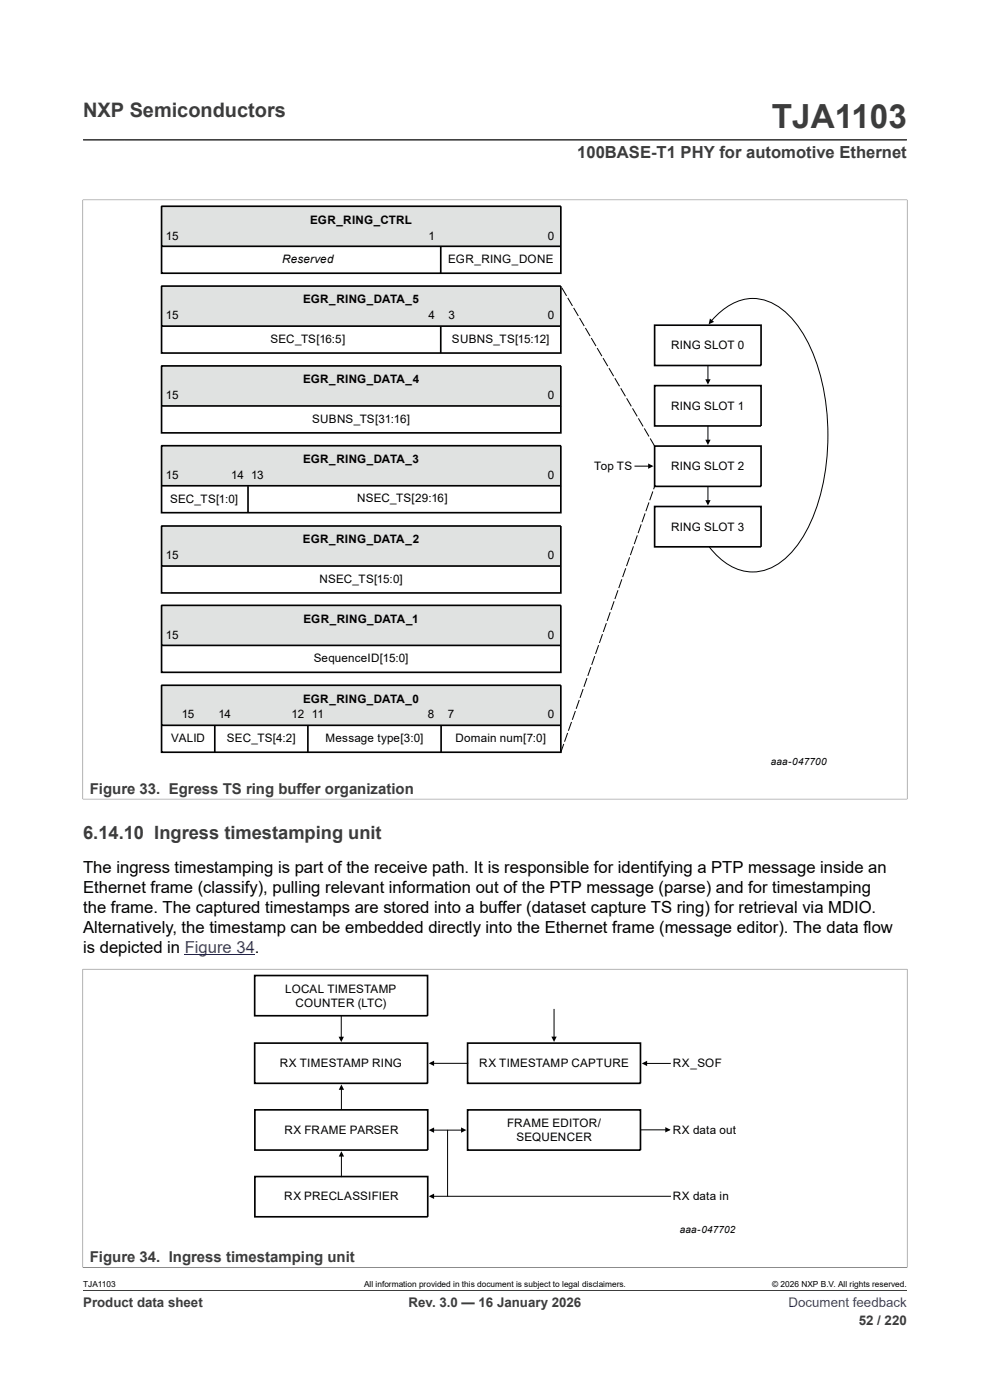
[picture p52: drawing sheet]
<svg xmlns="http://www.w3.org/2000/svg" width="210mm" height="297mm" viewBox="0 0 210 297" stroke-linecap="round" stroke-linejoin="round" font-family="sans-serif">
<defs><g id="words">
<text font-size="7.1" fill="#3c3c3c" x="163.7" y="27.2">TJA1103</text>
<text font-size="4.2" fill="#3c3c3c" x="17.6" y="24.8">NXP Semiconductors</text>
<text font-size="3.9" fill="#3c3c3c" x="17.6" y="177.9">6.14.10 Ingress timestamping unit</text>
<text font-size="3.5" fill="#3c3c3c" x="122.4" y="33.5">100BASE-T1 PHY for automotive Ethernet</text>
<g font-size="3.5">
<text x="17.6" y="185.3">The ingress timestamping is part of the receive path. It is responsible for identifying a PTP message inside an</text>
<text x="17.6" y="189.5">Ethernet frame (classify), pulling relevant information out of the PTP message (parse) and for timestamping</text>
<text x="17.6" y="193.7">the frame. The captured timestamps are stored into a buffer (dataset capture TS ring) for retrieval via MDIO.</text>
<text x="17.6" y="198">Alternatively, the timestamp can be embedded directly into the Ethernet frame (message editor). The data flow</text>
<text x="17.6" y="202.2">is depicted in Figure 34.</text>
</g>
<g font-size="3.2" fill="#3c3c3c">
<text x="19" y="168.4">Figure 33. Egress TS ring buffer organization</text>
<text x="19" y="267.7">Figure 34. Ingress timestamping unit</text>
</g>
<g font-size="2.8" fill="#3c3c3c">
<text x="17.6" y="277.3">Product data sheet</text>
<text x="86.7" y="277.3">Rev. 3.0 — 16 January 2026</text>
<text x="182.2" y="281">52 / 220</text>
</g>
<text font-size="2.8" fill="#00f" x="167.3" y="277.3">Document feedback</text>
<g font-size="2.5">
<text x="65.8" y="47.5">EGR_RING_CTRL</text>
<text x="35.2" y="50.9">15</text>
<text x="90.9" y="50.8">1</text>
<text x="116.2" y="50.8">0</text>
<text x="59.9" y="55.8">Reserved</text>
<text x="95.1" y="55.8">EGR_RING_DONE</text>
<text x="64.3" y="64.3">EGR_RING_DATA_5</text>
<text x="35.2" y="67.8">15</text>
<text x="90.9" y="67.8">4</text>
<text x="95.1" y="67.8">3</text>
<text x="116.2" y="67.8">0</text>
<text x="57.4" y="72.8">SEC_TS[16:5]</text>
<text x="95.9" y="72.8">SUBNS_TS[15:12]</text>
<text x="142.4" y="74.1">RING SLOT 0</text>
<text x="64.3" y="81.3">EGR_RING_DATA_4</text>
<text x="35.2" y="84.7">15</text>
<text x="66.2" y="89.7">SUBNS_TS[31:16]</text>
<text x="116.2" y="84.7">0</text>
<text x="142.4" y="86.9">RING SLOT 1</text>
<text x="35.2" y="101.7">15</text>
<text x="49" y="101.7">14</text>
<text x="53.3" y="101.7">13</text>
<text x="64.3" y="98.3">EGR_RING_DATA_3</text>
<text x="116.2" y="101.6">0</text>
<text x="126" y="99.7">Top TS</text>
<text x="142.4" y="99.7">RING SLOT 2</text>
<text x="36.1" y="106.6">SEC_TS[1:0]</text>
<text x="75.7" y="106.6">NSEC_TS[29:16]</text>
<text x="142.4" y="112.5">RING SLOT 3</text>
<text x="35.2" y="118.6">15</text>
<text x="64.3" y="115.3">EGR_RING_DATA_2</text>
<text x="116.2" y="118.6">0</text>
<text x="67.7" y="123.7">NSEC_TS[15:0]</text>
<text x="35.2" y="135.5">15</text>
<text x="64.4" y="132.1">EGR_RING_DATA_1</text>
<text x="116.2" y="135.5">0</text>
<text x="66.5" y="140.5">SequenceID[15:0]</text>
<text x="64.3" y="149.1">EGR_RING_DATA_0</text>
<text x="38.5" y="152.4">15</text>
<text x="46.3" y="152.4">14</text>
<text x="61.8" y="152.4">12</text>
<text x="66.2" y="152.4">11</text>
<text x="90.7" y="152.4">8</text>
<text x="95" y="152.4">7</text>
<text x="116.2" y="152.4">0</text>
<text x="36.3" y="157.4">VALID</text>
<text x="48.1" y="157.4">SEC_TS[4:2]</text>
<text x="69.1" y="157.4">Message type[3:0]</text>
<text x="96.6" y="157.4">Domain num[7:0]</text>
<text x="60.5" y="210.6">LOCAL TIMESTAMP</text>
<text x="62.7" y="213.5">COUNTER (LTC)</text>
<text x="59.4" y="226.3">RX TIMESTAMP RING</text>
<text x="101.7" y="226.4">RX TIMESTAMP CAPTURE</text>
<text x="142.7" y="226.4">RX_SOF</text>
<text x="107.6" y="239.1">FRAME EDITOR/</text>
<text x="60.3" y="240.5">RX FRAME PARSER</text>
<text x="109.5" y="242.1">SEQUENCER</text>
<text x="142.7" y="240.5">RX data out</text>
<text x="60.3" y="254.6">RX PRECLASSIFIER</text>
<text x="142.7" y="254.6">RX data in</text>
</g>
<g font-size="2.1">
<text x="163.5" y="162.3">aaa-047700</text>
<text x="144.2" y="261.7">aaa-047702</text>
</g>
<g font-size="1.8">
<text x="17.6" y="273.1">TJA1103</text>
<text x="77.2" y="273.1">All information provided in this document is subject to legal disclaimers.</text>
<text x="163.8" y="273.1">© 2026 NXP B.V. All rights reserved.</text>
</g>
</g></defs>
<path d="M17.6 29.7h174.8M17.5 42.4h175M17.6 42.3v127.3M192.4 42.3v127.3M17.5 169.5h175" fill="none" stroke="#3c3c3c" stroke-width=".21"/>
<path d="M34.3 145.4h84.7v8.5h-84.7z" fill="#e0e2e1"/>
<path d="M34.3 145.4h84.7v8.5h-84.7z" fill="none" stroke="#000" stroke-width=".35"/>
<path d="M34.3 128.4h84.7v8.5h-84.7z" fill="#e0e2e1"/>
<path d="M34.3 128.4h84.7v8.5h-84.7z" fill="none" stroke="#000" stroke-width=".35"/>
<path d="M34.3 77.6h84.7v8.5h-84.7z" fill="#e0e2e1"/>
<path d="M34.3 77.6h84.7v8.5h-84.7z" fill="none" stroke="#000" stroke-width=".35"/>
<path d="M34.3 111.6h84.7v8.5h-84.7z" fill="#e0e2e1"/>
<path d="M34.3 111.6h84.7v8.5h-84.7z" fill="none" stroke="#000" stroke-width=".35"/>
<path d="M34.3 94.6h84.7v8.5h-84.7z" fill="#e0e2e1"/>
<path d="M34.3 94.6h84.7v8.5h-84.7z" fill="none" stroke="#000" stroke-width=".35"/>
<path d="M34.3 60.7h84.7v8.5h-84.7z" fill="#e0e2e1"/>
<path d="M34.3 60.7h84.7v8.5h-84.7z" fill="none" stroke="#000" stroke-width=".35"/>
<path d="M34.3 43.8h84.7v8.5h-84.7z" fill="#e0e2e1"/>
<g fill="none" stroke="#000" stroke-width=".35">
<path d="M34.3 43.8h84.7v8.5h-84.7zM34.3 52.3v5.7h84.7v-5.7M93.5 52.3v5.7M34.3 69.2v5.7h84.7v-5.7M93.5 69.3v5.6M138.9 69h22.5v8.5h-22.5zM34.3 86.1v5.7h84.7v-5.7M138.9 81.8h22.5v8.6h-22.5zM138.9 94.6h22.5v8.6h-22.5zM34.3 103.1v5.7h84.7v-5.7M52.6 103.1v5.7M138.9 107.5h22.5v8.5h-22.5z"/>
<path d="M34.3 136.9v5.7h84.7v-5.7M34.3 120.1v5.7h84.7v-5.7M34.3 153.9v5.7h84.7v-5.7M45.6 153.9v5.6M65.3 153.9v5.6M93.6 153.9v5.6M54 207h36.7v8.5h-36.7zM54 221.3h36.7v8.5h-36.7zM54.1 235.4h36.6v8.6h-36.6zM99.2 221.3h36.7v8.5h-36.7zM99.2 235.5h36.7v8.5h-36.7zM54.1 249.6h36.6v8.5h-36.6z"/>
</g>
<g fill="#000">
<path d="M150.6 67.6l.9 .7-1.2 .5zM137.5 98.3l1.1 .6-1.1 .6zM149.6 80.5h1.1l-.5 1.1zM149.6 93.3h1.1l-.5 1.1zM149.6 106.1h1.1l-.5 1.1zM71.8 219.9h1.2l-.6 1.2zM72.4 230.1l.6 1.1h-1.1zM91 225.6l1.1-.6v1.1zM91 239.8l1.1-.6v1.1zM97.8 239.2l1.1 .5-1.1 .6zM117 219.9h1.1l-.6 1.1zM136.1 225.6l1.2-.6v1.2z"/>
<path d="M141.1 239.1l1.2 .6-1.2 .5zM72.4 244.2l.6 1.2h-1.1zM91 253.8l1.1-.6v1.1z"/>
</g>
<g fill="none" stroke="#000" stroke-width=".21">
<path d="M119.2 61.2l.9 1.5M120.5 63.3l.9 1.5M121.7 65.4l.9 1.5M123 67.5l.9 1.6M124.2 69.7l.9 1.5M125.5 71.8l.9 1.5M126.7 73.9l.9 1.6M128 76.1l.9 1.5M129.2 78.2l.9 1.5M150.2 77.7v3.3M151 67.9a12 12 0 0 1 8.7-4.6 11.4 11.4 0 0 1 8.7 4.8 36 36 0 0 1 7 19.3 45 45 0 0 1-4.9 26.3 15.8 15.8 0 0 1-8.1 7.2 10.6 10.6 0 0 1-11.2-4l-.8-.9M130.5 80.3l.9 1.5"/>
<path d="M131.7 82.5l.9 1.5M133 84.6l.9 1.5M134.2 86.7l.9 1.5M134.7 98.9h3.4M135.5 88.8l.9 1.6M136.7 91l.9 1.5M138 93.1l.9 1.5M150.2 90.5v3.3M133.5 118.3l-.6 1.7M134.3 116l-.5 1.7M135.2 113.7l-.6 1.6M136 111.3l-.6 1.7"/>
<path d="M136.8 109l-.6 1.7M137.6 106.7l-.6 1.7M138.4 104.4l-.5 1.6M138.9 103.2l-.2 .5M150.2 103.3v3.4M126.1 139.3l-.6 1.7M126.9 137l-.5 1.6M127.8 134.6l-.6 1.7M128.6 132.3l-.6 1.7M129.4 130l-.6 1.6M130.2 127.6l-.6 1.7M131.1 125.3l-.6 1.7"/>
<path d="M131.9 123l-.6 1.7M132.7 120.7l-.6 1.6M119.6 157.9l-.6 1.7M120.4 155.6l-.6 1.7M121.2 153.3l-.6 1.6M122 150.9l-.6 1.7M122.8 148.6l-.5 1.7M123.7 146.3l-.6 1.6M124.5 143.9l-.6 1.7M125.3 141.6l-.6 1.7M72.4 215.6v4.9M117.5 214.1v6.4"/>
<path d="M72.4 230.7v4.7M91.5 225.6h7.7M91.5 239.8h6.6M94.9 239.8v13.9M136 239.7h5.9M136.7 225.6h5.5M72.4 244.8v4.8M91.5 253.8h50.7"/>
</g>
<path d="M39.2 202.6h14.9" fill="none" stroke="#00f" stroke-width=".21"/>
<path d="M17.5 205.6h175M17.6 205.5v63.4M192.4 205.5v63.4M17.5 268.9h175M17.6 273.8h174.8" fill="none" stroke="#3c3c3c" stroke-width=".21"/>
<use href="#words"/>
</svg>
